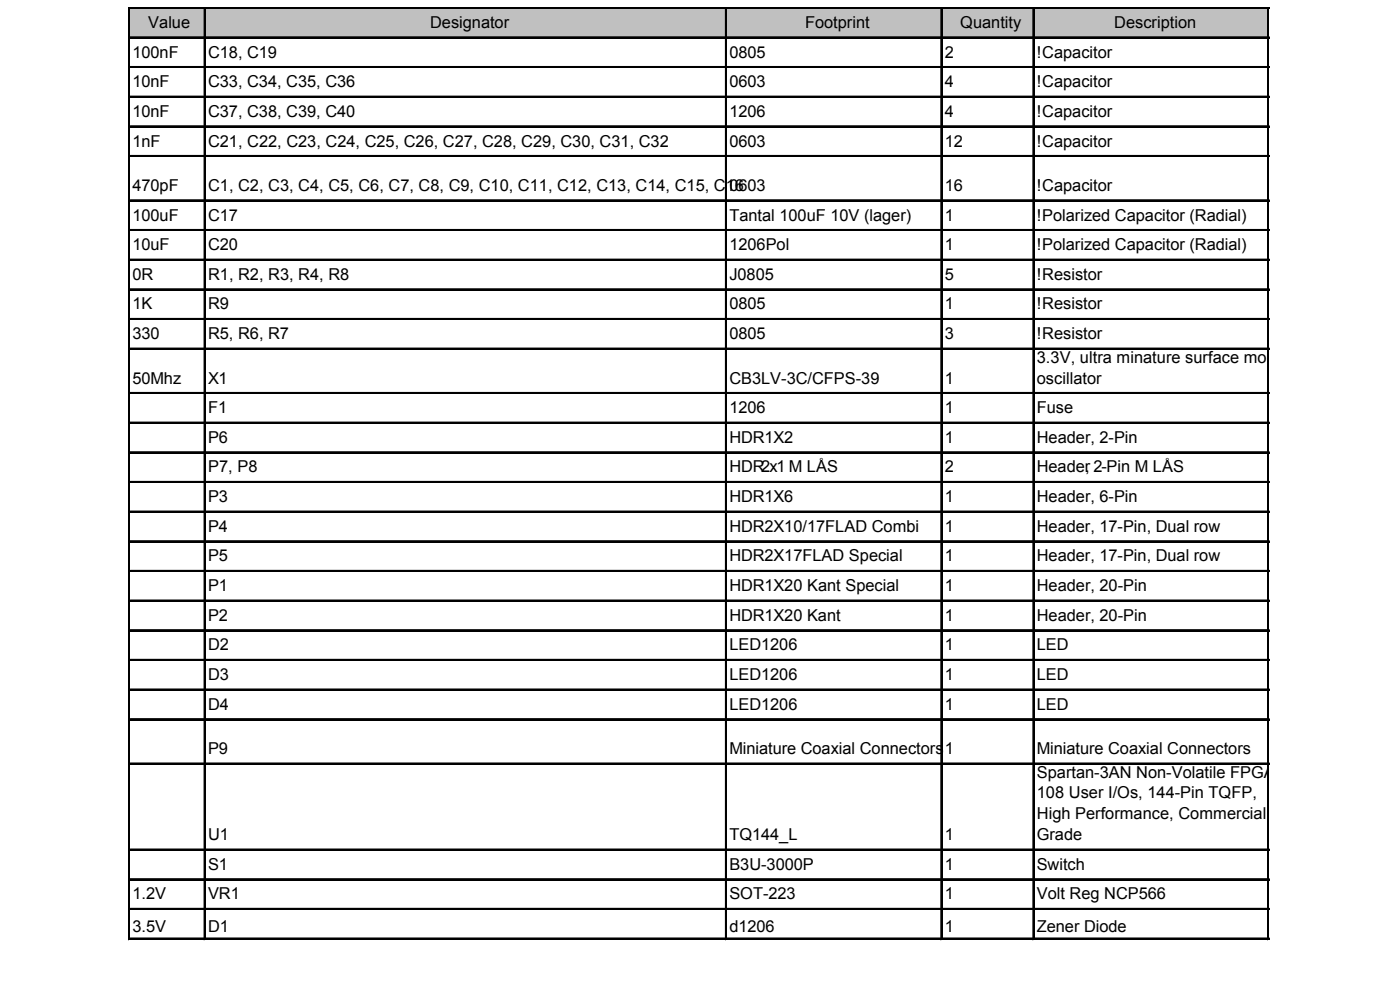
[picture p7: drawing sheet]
<svg xmlns="http://www.w3.org/2000/svg" width="290mm" height="203mm" viewBox="0 0 290 203" stroke-linecap="round" stroke-linejoin="round" font-family="sans-serif">
<defs><g id="words">
<g font-size="3.4">
<text x="30.7" y="5.8">Value</text>
<text x="89.1" y="5.8">Designator</text>
<text x="166.7" y="5.8">Footprint</text>
<text x="198.9" y="5.8">Quantity</text>
<text x="230.8" y="5.8">Description</text>
<text x="27.4" y="11.9">100nF</text>
<text x="43.1" y="11.9">C18, C19</text>
<text x="151.1" y="11.9">0805</text>
<text x="195.7" y="11.9">2</text>
<text x="214.8" y="11.9">!Capacitor</text>
<text x="27.4" y="18">10nF</text>
<text x="43.1" y="18">C33, C34, C35, C36</text>
<text x="151.1" y="18">0603</text>
<text x="195.7" y="18">4</text>
<text x="214.8" y="18">!Capacitor</text>
<text x="27.4" y="24.2">10nF</text>
<text x="43.1" y="24.2">C37, C38, C39, C40</text>
<text x="151.1" y="24.2">1206</text>
<text x="195.7" y="24.2">4</text>
<text x="214.8" y="24.2">!Capacitor</text>
<text x="27.4" y="30.3">1nF</text>
<text x="43.1" y="30.3">C21, C22, C23, C24, C25, C26, C27, C28, C29, C30, C31, C32</text>
<text x="151.1" y="30.3">0603</text>
<text x="195.7" y="30.3">12</text>
<text x="214.8" y="30.3">!Capacitor</text>
<text x="27.4" y="39.5">470pF</text>
<text x="43.1" y="39.5">C1, C2, C3, C4, C5, C6, C7, C8, C9, C10, C11, C12, C13, C14, C15, C16</text>
<text x="151.1" y="39.5">0603</text>
<text x="195.7" y="39.5">16</text>
<text x="214.8" y="39.5">!Capacitor</text>
<text x="27.4" y="45.6">100uF</text>
<text x="43.1" y="45.6">C17</text>
<text x="151.1" y="45.6">Tantal 100uF 10V (lager)</text>
<text x="195.7" y="45.6">1</text>
<text x="214.8" y="45.6">!Polarized Capacitor (Radial)</text>
<text x="27.4" y="51.8">10uF</text>
<text x="43.1" y="51.8">C20</text>
<text x="151.1" y="51.8">1206Pol</text>
<text x="195.7" y="51.8">1</text>
<text x="214.8" y="51.8">!Polarized Capacitor (Radial)</text>
<text x="27.4" y="57.9">0R</text>
<text x="43.1" y="57.9">R1, R2, R3, R4, R8</text>
<text x="151.1" y="57.9">J0805</text>
<text x="195.7" y="57.9">5</text>
<text x="214.8" y="57.9">!Resistor</text>
<text x="27.4" y="64">1K</text>
<text x="43.1" y="64">R9</text>
<text x="151.1" y="64">0805</text>
<text x="195.7" y="64">1</text>
<text x="214.8" y="64">!Resistor</text>
<text x="27.4" y="70.2">330</text>
<text x="43.1" y="70.2">R5, R6, R7</text>
<text x="151.1" y="70.2">0805</text>
<text x="195.7" y="70.2">3</text>
<text x="214.8" y="70.2">!Resistor</text>
<text x="214.8" y="75">3.3V, ultra minature surface mount</text>
<text x="27.4" y="79.4">50Mhz</text>
<text x="43.1" y="79.4">X1</text>
<text x="151.1" y="79.4">CB3LV-3C/CFPS-39</text>
<text x="195.7" y="79.4">1</text>
<text x="214.8" y="79.4">oscillator</text>
<text x="43.1" y="85.5">F1</text>
<text x="151.1" y="85.5">1206</text>
<text x="195.7" y="85.5">1</text>
<text x="214.8" y="85.5">Fuse</text>
<text x="43.1" y="91.6">P6</text>
<text x="151.1" y="91.6">HDR1X2</text>
<text x="195.7" y="91.6">1</text>
<text x="214.8" y="91.6">Header, 2-Pin</text>
<text x="43.1" y="97.8">P7, P8</text>
<text x="151.1" y="97.8">HDR2x1 M LÅS</text>
<text x="195.7" y="97.8">2</text>
<text x="214.8" y="97.8">Header, 2-Pin M LÅS</text>
<text x="43.1" y="103.9">P3</text>
<text x="151.1" y="103.9">HDR1X6</text>
<text x="195.7" y="103.9">1</text>
<text x="214.8" y="103.9">Header, 6-Pin</text>
<text x="43.1" y="110">P4</text>
<text x="151.1" y="110">HDR2X10/17FLAD Combi</text>
<text x="195.7" y="110">1</text>
<text x="214.8" y="110">Header, 17-Pin, Dual row</text>
<text x="43.1" y="116.2">P5</text>
<text x="151.1" y="116.2">HDR2X17FLAD Special</text>
<text x="195.7" y="116.2">1</text>
<text x="214.8" y="116.2">Header, 17-Pin, Dual row</text>
<text x="43.1" y="122.3">P1</text>
<text x="151.1" y="122.3">HDR1X20 Kant Special</text>
<text x="195.7" y="122.3">1</text>
<text x="214.8" y="122.3">Header, 20-Pin</text>
<text x="43.1" y="128.4">P2</text>
<text x="151.1" y="128.4">HDR1X20 Kant</text>
<text x="195.7" y="128.4">1</text>
<text x="214.8" y="128.4">Header, 20-Pin</text>
<text x="43.1" y="134.6">D2</text>
<text x="151.1" y="134.6">LED1206</text>
<text x="195.7" y="134.6">1</text>
<text x="214.8" y="134.6">LED</text>
<text x="43.1" y="140.7">D3</text>
<text x="151.1" y="140.7">LED1206</text>
<text x="195.7" y="140.7">1</text>
<text x="214.8" y="140.7">LED</text>
<text x="43.1" y="146.9">D4</text>
<text x="151.1" y="146.9">LED1206</text>
<text x="195.7" y="146.9">1</text>
<text x="214.8" y="146.9">LED</text>
<text x="43.1" y="156">P9</text>
<text x="151.1" y="156">Miniature Coaxial Connectors</text>
<text x="195.7" y="156">1</text>
<text x="214.8" y="156">Miniature Coaxial Connectors</text>
<text x="214.8" y="160.9">Spartan-3AN Non-Volatile FPGA,</text>
<text x="214.8" y="165.2">108 User I/Os, 144-Pin TQFP,</text>
<text x="43.1" y="173.8">U1</text>
<text x="151.1" y="173.8">TQ144_L</text>
<text x="195.7" y="173.8">1</text>
<text x="214.8" y="169.5">High Performance, Commercial</text>
<text x="214.8" y="173.8">Grade</text>
<text x="43.1" y="180">S1</text>
<text x="151.1" y="180">B3U-3000P</text>
<text x="195.7" y="180">1</text>
<text x="214.8" y="180">Switch</text>
<text x="27.4" y="186.1">1.2V</text>
<text x="43.1" y="186.1">VR1</text>
<text x="151.1" y="186.1">SOT-223</text>
<text x="195.7" y="186.1">1</text>
<text x="214.8" y="186.1">Volt Reg NCP566</text>
<text x="27.4" y="192.8">3.5V</text>
<text x="43.1" y="192.8">D1</text>
<text x="151.1" y="192.8">d1206</text>
<text x="195.7" y="192.8">1</text>
<text x="214.8" y="192.8">Zener Diode</text>
</g>
</g></defs>
<path d="M26.9 1.8h235.9v6.1h-235.9z" fill="#c0c0c0"/>
<g fill="none" stroke="#000" stroke-width=".21">
<path d="M26.6 1.5v193M27 1.5h235.9M27 7.6h235.9M27 13.8h235.9M27 19.9h235.9M42.3 1.9v192.6M150.3 1.9v192.6M194.9 1.9v192.6M213.9 1.9v192.6M262.5 1.9v192.6M27 26h235.9M27 32.2h235.9"/>
<path d="M27 41.3h235.9M27 47.5h235.9M27 53.6h235.9M27 59.8h235.9M27 65.9h235.9M27 72h235.9M27 81.2h235.9M27 87.3h235.9M27 93.5h235.9M27 99.6h235.9M27 105.7h235.9M27 111.9h235.9"/>
<path d="M27 118h235.9M27 124.2h235.9M27 130.3h235.9M27 136.4h235.9M27 142.6h235.9M27 148.7h235.9M27 157.9h235.9M27 175.7h235.9M27 181.8h235.9M27 188h235.9M27 194.1h235.9"/>
</g>
<path d="M26.8 1.5v193M42.5 1.9v192.6M150.4 1.9v192.6M195.1 1.9v192.6M214.1 1.9v192.6M262.7 1.9v192.6" fill="none" stroke="#000" stroke-width=".37"/>
<g fill="none" stroke="#000" stroke-width=".41">
<path d="M27 1.7h235.9M27 7.8h235.9M27 14h235.9M27 20.1h235.9M27 26.2h235.9M27 32.4h235.9M27 41.5h235.9M27 47.7h235.9M27 53.8h235.9M27 60h235.9M27 66.1h235.9M27 72.2h235.9"/>
<path d="M27 81.4h235.9M27 87.5h235.9M27 93.7h235.9M27 99.8h235.9M27 106h235.9M27 112.1h235.9M27 118.2h235.9M27 124.4h235.9M27 130.5h235.9M27 136.6h235.9M27 142.8h235.9M27 148.9h235.9"/>
<path d="M27 158.1h235.9M27 175.9h235.9M27 182h235.9M27 188.2h235.9M27 194.3h235.9"/>
</g>
<use href="#words"/>
</svg>
